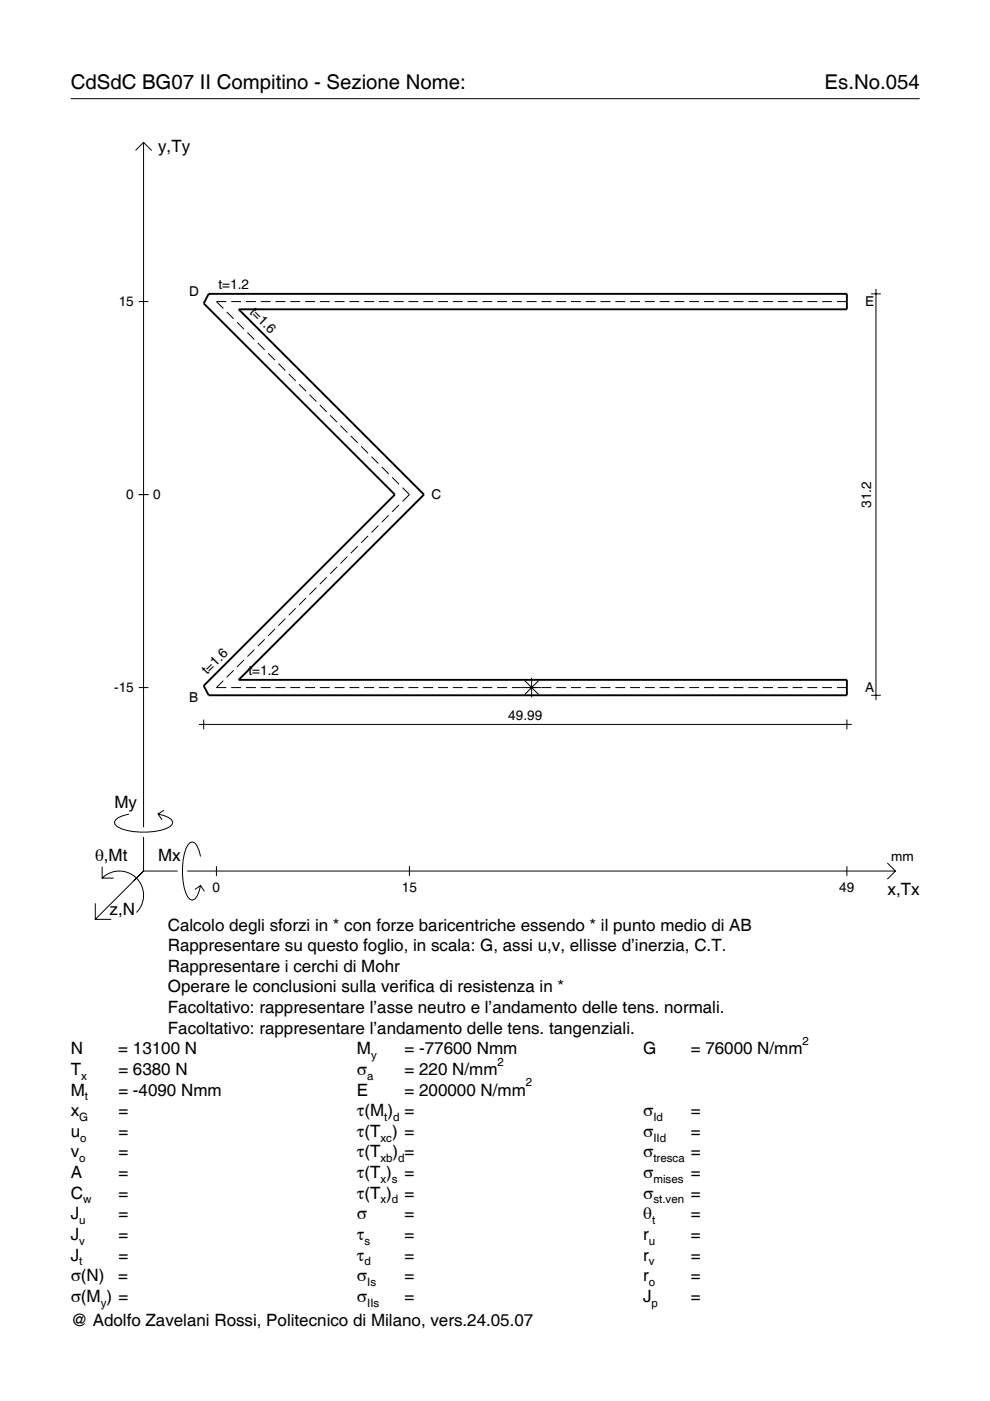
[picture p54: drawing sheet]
<svg xmlns="http://www.w3.org/2000/svg" width="210mm" height="297mm" viewBox="0 0 210 297" stroke-linecap="round" stroke-linejoin="round" font-family="sans-serif">
<defs><g id="words">
<g font-size="4.3">
<text x="15" y="18.9">CdSdC BG07 II Compitino - Sezione Nome:</text>
<text x="174.8" y="18.9">Es.No.054</text>
</g>
<g font-size="3.6">
<text x="33.5" y="32.3">y,Ty</text>
<text x="24.3" y="171.3">My</text>
<text x="20.1" y="182.6">θ,Mt</text>
<text x="33.5" y="182.6">Mx</text>
<text x="188.2" y="189.8">x,Tx</text>
<text x="23.2" y="193.9">z,N</text>
<text x="35.6" y="197.3">Calcolo degli sforzi in * con forze baricentriche essendo * il punto medio di AB</text>
<text x="35.6" y="201.7">Rappresentare su questo foglio, in scala: G, assi u,v, ellisse d’inerzia, C.T.</text>
<text x="35.6" y="206">Rappresentare i cerchi di Mohr</text>
<text x="35.6" y="210.4">Operare le conclusioni sulla verifica di resistenza in *</text>
<text x="35.6" y="214.8">Facoltativo: rappresentare l’asse neutro e l’andamento delle tens. normali.</text>
<text x="35.6" y="219.2">Facoltativo: rappresentare l’andamento delle tens. tangenziali.</text>
<text x="15" y="223.5">N</text>
<text x="15" y="227.9">T</text>
<text x="25.1" y="223.5">= 13100 N</text>
<text x="25.1" y="227.9">= 6380 N</text>
<text x="75.7" y="227.9">σ</text>
<text x="75.7" y="223.5">M</text>
<text x="85.8" y="223.5">= -77600 Nmm</text>
<text x="85.8" y="227.9">= 220 N/mm</text>
<text x="136.4" y="223.5">G</text>
<text x="146.5" y="223.5">= 76000 N/mm</text>
<text x="15" y="232.3">M</text>
<text x="25.1" y="232.3">= -4090 Nmm</text>
<text x="75.7" y="232.3">E</text>
<text x="85.8" y="232.3">= 200000 N/mm</text>
<text x="15" y="236.7">x</text>
<text x="25.1" y="236.7">=</text>
<text x="75.7" y="236.7">τ(M ) =</text>
<text x="136.4" y="236.7">σ</text>
<text x="146.5" y="236.7">=</text>
<text x="15" y="241">u</text>
<text x="15" y="245.4">v</text>
<text x="25.1" y="241">=</text>
<text x="25.1" y="245.4">=</text>
<text x="75.7" y="241">τ(T ) =</text>
<text x="75.7" y="245.4">τ(T</text>
<text x="83.3" y="245.4">) =</text>
<text x="136.4" y="241">σ</text>
<text x="136.4" y="245.4">σ</text>
<text x="146.5" y="241">=</text>
<text x="146.5" y="245.4">=</text>
<text x="15" y="249.8">A</text>
<text x="25.1" y="249.8">=</text>
<text x="75.7" y="249.8">τ(T )</text>
<text x="85.8" y="249.8">=</text>
<text x="136.4" y="249.8">σ</text>
<text x="146.5" y="249.8">=</text>
<text x="15" y="254.2">C</text>
<text x="25.1" y="254.2">=</text>
<text x="75.7" y="254.2">τ(T )</text>
<text x="85.8" y="254.2">=</text>
<text x="136.4" y="254.2">σ</text>
<text x="146.5" y="254.2">=</text>
<text x="15" y="258.5">J</text>
<text x="15" y="262.9">J</text>
<text x="25.1" y="258.5">=</text>
<text x="25.1" y="262.9">=</text>
<text x="75.7" y="258.5">σ</text>
<text x="75.7" y="262.9">τ</text>
<text x="85.8" y="258.5">=</text>
<text x="85.8" y="262.9">=</text>
<text x="136.4" y="258.5">θ</text>
<text x="136.4" y="262.9">r</text>
<text x="146.5" y="258.5">=</text>
<text x="146.5" y="262.9">=</text>
<text x="15" y="267.3">J</text>
<text x="25.1" y="267.3">=</text>
<text x="75.7" y="267.3">τ</text>
<text x="85.8" y="267.3">=</text>
<text x="136.4" y="267.3">r</text>
<text x="146.5" y="267.3">=</text>
<text x="15" y="271.7">σ(N)</text>
<text x="25.1" y="271.7">=</text>
<text x="75.7" y="271.7">σ</text>
<text x="85.8" y="271.7">=</text>
<text x="136.4" y="271.7">r</text>
<text x="146.5" y="271.7">=</text>
<text x="15" y="276">σ(M ) =</text>
<text x="15" y="281.2">@ Adolfo Zavelani Rossi, Politecnico di Milano, vers.24.05.07</text>
<text x="75.7" y="276">σ</text>
<text x="85.8" y="276">=</text>
<text x="136.4" y="276">J</text>
<text x="146.5" y="276">=</text>
</g>
<g font-size="2.9">
<text x="25.2" y="64.9">15</text>
<text x="40.1" y="62.8">D</text>
<text x="46.3" y="61.3">t=1.2</text>
<text x="183.4" y="64.8">E</text>
<text x="52.8" y="66.3" transform="rotate(45 52.8 66.3)">t=1.6</text>
<text x="26.8" y="105.9">0</text>
<text x="32.5" y="105.9">0</text>
<text x="91.5" y="105.8">C</text>
<text x="184.7" y="107.7" transform="rotate(-90 184.7 107.7)">31.2</text>
<text x="43.9" y="143.2" transform="rotate(-45 43.9 143.2)">t=1.6</text>
<text x="52.7" y="143.1">t=1.2</text>
<text x="24.2" y="146.8">-15</text>
<text x="40.1" y="148.8">B</text>
<text x="183.4" y="146.7">A</text>
<text x="107.8" y="152.6">49.99</text>
<text x="189" y="182.6">mm</text>
<text x="45.1" y="189.1">0</text>
<text x="85.2" y="189.1">15</text>
<text x="178" y="189.1">49</text>
</g>
<g font-size="2.4">
<text x="170.2" y="221.5">2</text>
<text x="78.7" y="224.5">y</text>
<text x="105.5" y="225.9">2</text>
<text x="17.2" y="228.9">x</text>
<text x="18" y="233.3">t</text>
<text x="77.9" y="228.9">a</text>
<text x="111.5" y="230.3">2</text>
<text x="16.8" y="237.7">G</text>
<text x="81.5" y="237.7">t d</text>
<text x="138.5" y="237.7">Id</text>
<text x="17" y="242">o</text>
<text x="80.7" y="242">xc</text>
<text x="138.5" y="242">IId</text>
<text x="16.8" y="246.4">o</text>
<text x="80.7" y="246.4">xb d</text>
<text x="80.7" y="250.8">x s</text>
<text x="138.5" y="246.4">tresca</text>
<text x="138.5" y="250.8">mises</text>
<text x="17.6" y="255.2">w</text>
<text x="80.7" y="255.2">x d</text>
<text x="138.5" y="255.2">st.ven</text>
<text x="16.8" y="259.5">u</text>
<text x="16.8" y="263.9">v</text>
<text x="77.3" y="263.9">s</text>
<text x="137.6" y="263.9">u</text>
<text x="138.2" y="259.5">t</text>
<text x="16.8" y="268.3">t</text>
<text x="77.3" y="268.3">d</text>
<text x="137.6" y="268.3">v</text>
<text x="77.9" y="272.7">Is</text>
<text x="137.6" y="272.7">o</text>
<text x="21.4" y="277">y</text>
<text x="77.9" y="277">IIs</text>
<text x="138.2" y="277">p</text>
</g>
</g></defs>
<g fill="none" stroke="#000" stroke-width=".21">
<path d="M15 20.9h180M28.7 31.9l1.7-1.7 1.8 1.7M30.4 30.2v145.2M29.4 63.9h2.1M48 63.9h-2.1l1.4 1.5M48.1 66.1l1.4 1.5M49 63.9h2.1M50.3 68.3l1.4 1.5M52.1 63.9h2.2M52.5 70.5l1.4 1.5M54.6 72.7l1.5 1.5M55.3 63.9h2.1"/>
<path d="M56.8 74.9l1.5 1.5M58.4 63.9h2.1M59 77.1l1.5 1.5M61.2 79.3l1.5 1.5M61.5 63.9h2.1M64.7 63.9h2.1M67.8 63.9h2.1M70.9 63.9h2.1M74.1 63.9h2.1M77.2 63.9h2.1M80.3 63.9h2.1M83.5 63.9h2.1"/>
<path d="M86.6 63.9h2.1M89.7 63.9h2.1M92.9 63.9h2.1M96 63.9h2.1M99.1 63.9h2.1M102.3 63.9h2.1M105.4 63.9h2.1M108.5 63.9h2.1M111.7 63.9h2.1M114.8 63.9h2.1M117.9 63.9h2.1M121.1 63.9h2.1"/>
<path d="M124.2 63.9h2.1M127.3 63.9h2.1M130.5 63.9h2.1M133.6 63.9h2.1M136.7 63.9h2.1M139.9 63.9h2.1M143 63.9h2.1M146.1 63.9h2.1M149.3 63.9h2.1M152.4 63.9h2.1M155.5 63.9h2.1M158.7 63.9h2.1"/>
<path d="M161.8 63.9h2.1M164.9 63.9h2.1M168.1 63.9h2.1M171.2 63.9h2.1M174.3 63.9h2.1M177.4 63.9h2.2M184.7 62.3h2.1M185.7 61.3v87.1M63.4 81.5l1.5 1.4M65.6 83.7l1.5 1.4M67.8 85.9l1.5 1.4M70 88.1l1.5 1.4"/>
<path d="M72.2 90.2l1.4 1.5M74.4 92.4l1.4 1.5M76.6 94.6l1.4 1.5M78.8 96.8l1.4 1.5M81 99l1.4 1.5M29.4 104.9h2.1M73.6 118l-1.4 1.5M75.8 115.8l-1.4 1.5M78 113.6l-1.4 1.5M80.2 111.4l-1.4 1.5M82.4 109.2l-1.4 1.5M83.1 101.2l1.5 1.5"/>
<path d="M84.6 107.1l-1.5 1.4M85.3 103.4l1.5 1.5-1.5 1.4M51.7 139.9l-1.4 1.5M53.9 137.7l-1.4 1.5M56.1 135.6l-1.5 1.4M58.3 133.4l-1.5 1.4M60.5 131.2l-1.5 1.4M62.7 129l-1.5 1.4M64.9 126.8l-1.5 1.4M67.1 124.6l-1.5 1.5M69.3 122.4l-1.5 1.5M71.5 120.2l-1.5 1.5"/>
<path d="M29.4 145.8h2.1M42.2 153.6h138.4M43.2 152.6v2M47.3 144.3l-1.4 1.5h2.1M49 145.8h2.1M49.5 142.1l-1.4 1.5M52.1 145.8h2.2M55.3 145.8h2.1M58.4 145.8h2.1M61.5 145.8h2.1M64.7 145.8h2.1M67.8 145.8h2.1"/>
<path d="M70.9 145.8h2.1M74.1 145.8h2.1M77.2 145.8h2.1M80.3 145.8h2.1M83.5 145.8h2.1M86.6 145.8h2.1M89.7 145.8h2.1M92.9 145.8h2.1M96 145.8h2.1M99.1 145.8h2.1M102.3 145.8h2.1M105.4 145.8h2.1"/>
<path d="M108.5 145.8h8.4M111.3 144.3l2.9 2.9M112.7 143.7v4.1M114.2 144.3l-2.9 2.9M117.9 145.8h2.1M121.1 145.8h2.1M124.2 145.8h2.1M127.3 145.8h2.1M130.5 145.8h2.1M133.6 145.8h2.1M136.7 145.8h2.1M139.9 145.8h2.1"/>
<path d="M143 145.8h2.1M146.1 145.8h2.1M149.3 145.8h2.1M152.4 145.8h2.1M155.5 145.8h2.1M158.7 145.8h2.1M161.8 145.8h2.1M164.9 145.8h2.1M168.1 145.8h2.1M171.2 145.8h2.1M174.3 145.8h2.1M177.4 145.8h2.2"/>
<path d="M179.6 152.6v2M184.7 147.4h2.1M27.3 172.6a3.6 3.6 0 0 0-3 1.7l.1 .5a5.7 5.7 0 0 0 3.8 1.5 13.3 13.3 0 0 0 7.8-1l.5-.5 .1-.5a3.6 3.6 0 0 0-3.1-1.7l.8 1.2M30.4 177.5v7.2M34.7 171.8l-1.2 .8M20.2 191.5v3.4h3.4M21.7 186.2a5.1 5.1 0 0 1 7.2 0 5.1 5.1 0 0 1 0 7.3M21.7 183.8v2.4h2.4M30.4 184.7l-10.2 10.2M30.4 184.7l-2 2M30.4 184.7h7.2M39.7 184.7h150.1"/>
<path d="M42.5 181.6a3.6 3.6 0 0 0-1.7-3.1l-.5 .1a5.7 5.7 0 0 0-1.5 3.8 13.3 13.3 0 0 0 1 7.8l.5 .5 .5 .2a3.6 3.6 0 0 0 1.7-3.1l-1.2 .8M42.5 187.8l.8 1.2M45.9 183.7v2M86.8 183.7v2M179.6 183.7v2M188.1 183l1.7 1.7-1.7 1.7"/>
</g>
<path d="M44.2 62.3h135.4v3.3h-129l39.3 39.3-39.3 39.2h129v3.3h-135.4l-1-2 40.5-40.5-40.5-40.6z" fill="none" stroke="#000" stroke-width=".4"/>
<use href="#words"/>
</svg>
